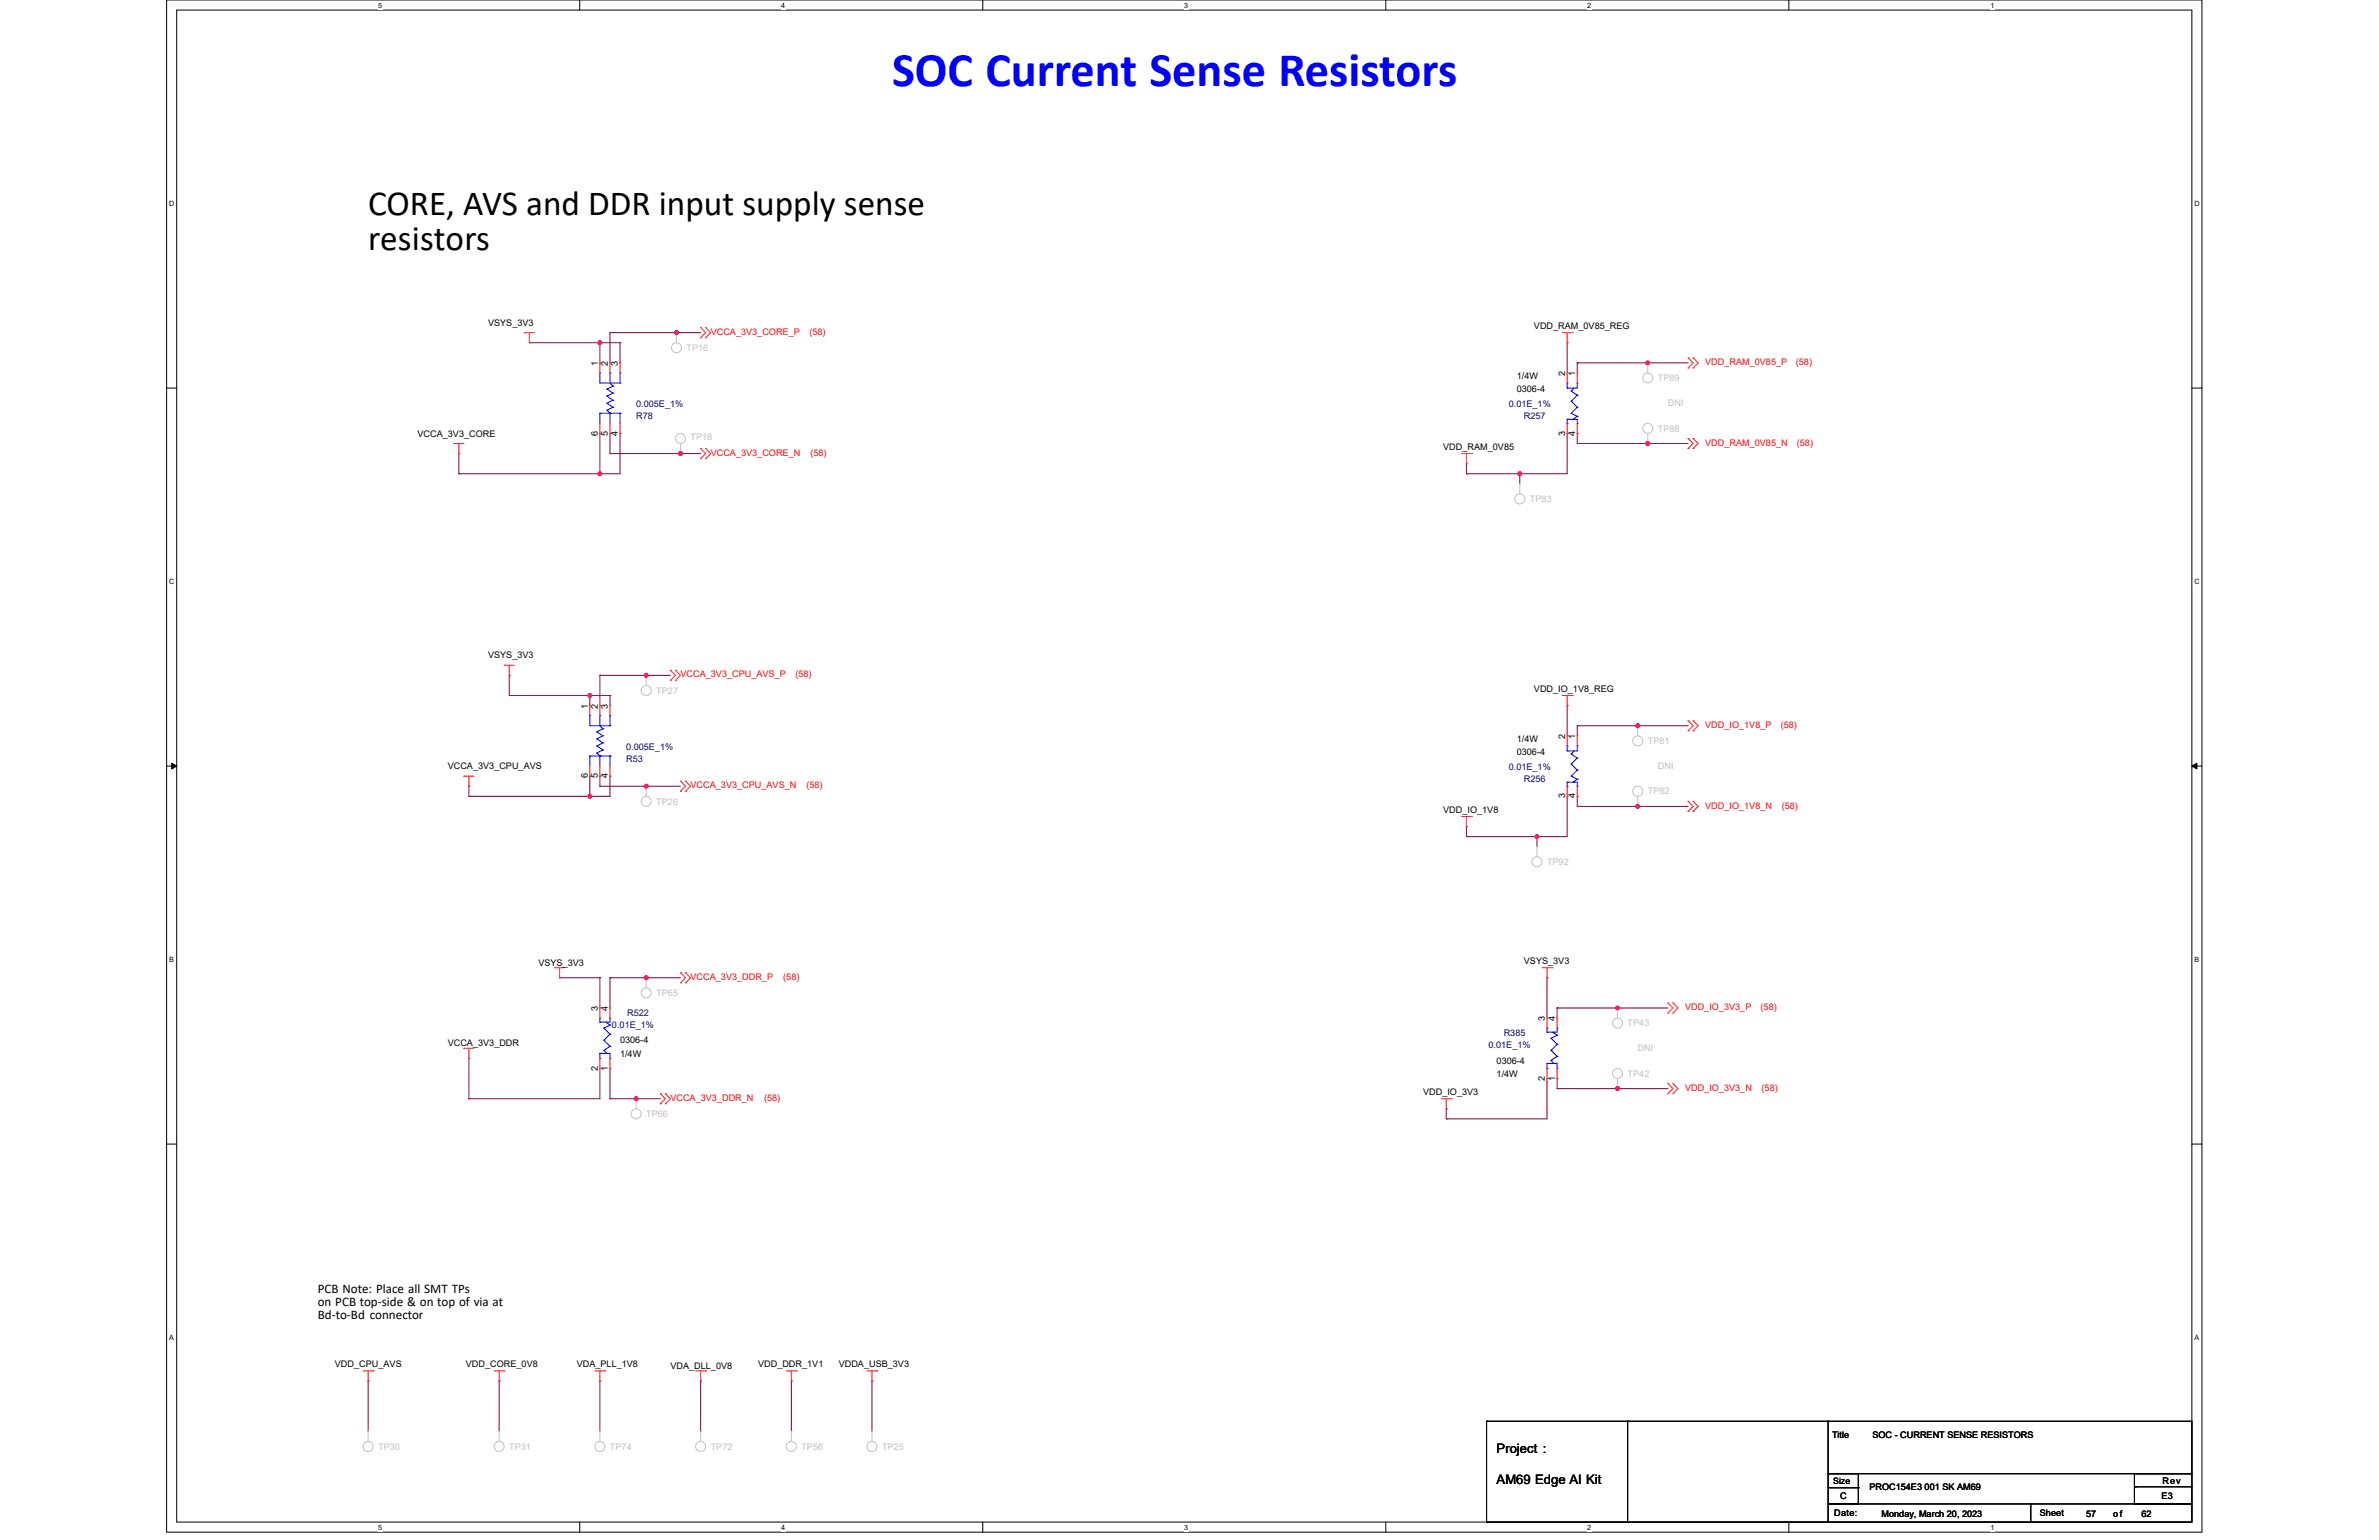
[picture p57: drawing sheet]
<svg xmlns="http://www.w3.org/2000/svg" width="432mm" height="279mm" viewBox="0 0 432 279" stroke-linecap="round" stroke-linejoin="round" font-family="sans-serif">
<defs><g id="words">
<text font-size="8.8" fill="#00f" x="161.9" y="15.7">SOC Current Sense Resistors</text>
<g font-size="6.4">
<text x="66.8" y="39">CORE, AVS and DDR input supply sense</text>
<text x="66.8" y="45.4">resistors</text>
</g>
<g font-size="2.4">
<text x="57.7" y="234.5">PCB Note: Place all SMT TPs</text>
<text x="57.7" y="236.9">on PCB top-side &amp; on top of via at</text>
<text x="57.7" y="239.3">Bd-to-Bd connector</text>
<text x="271.6" y="263.7">Project :</text>
<text x="271.6" y="269.2">AM69 Edge AI Kit</text>
</g>
<g font-size="1.6">
<text x="88.6" y="59.1">VSYS_3V3</text>
<text x="278.4" y="59.6">VDD_RAM_0V85_REG</text>
<text x="108.5" y="66.4" transform="rotate(-90 108.5 66.4)">1</text>
<text x="110.3" y="66.4" transform="rotate(-90 110.3 66.4)">2</text>
<text x="112.2" y="66.4" transform="rotate(-90 112.2 66.4)">3</text>
<text x="275.3" y="71.2">0306-4</text>
<text x="275.3" y="68.8">1/4W</text>
<text x="284.1" y="68.2" transform="rotate(-90 284.1 68.2)">2</text>
<text x="285.9" y="68.2" transform="rotate(-90 285.9 68.2)">1</text>
<text x="75.8" y="79.2">VCCA_3V3_CORE</text>
<text x="108.5" y="79" transform="rotate(-90 108.5 79)">6</text>
<text x="110.3" y="79" transform="rotate(-90 110.3 79)">5</text>
<text x="112.2" y="79" transform="rotate(-90 112.2 79)">4</text>
<text x="262" y="81.6">VDD_RAM_0V85</text>
<text x="284.1" y="79" transform="rotate(-90 284.1 79)">3</text>
<text x="285.9" y="79" transform="rotate(-90 285.9 79)">4</text>
<text x="88.6" y="119.4">VSYS_3V3</text>
<text x="278.4" y="125.5">VDD_IO_1V8_REG</text>
<text x="106.7" y="128.6" transform="rotate(-90 106.7 128.6)">1</text>
<text x="108.5" y="128.6" transform="rotate(-90 108.5 128.6)">2</text>
<text x="110.3" y="128.6" transform="rotate(-90 110.3 128.6)">3</text>
<text x="275.3" y="137">0306-4</text>
<text x="275.3" y="134.6">1/4W</text>
<text x="284.1" y="134" transform="rotate(-90 284.1 134)">2</text>
<text x="285.9" y="134" transform="rotate(-90 285.9 134)">1</text>
<text x="81.3" y="139.6">VCCA_3V3_CPU_AVS</text>
<text x="106.7" y="141.2" transform="rotate(-90 106.7 141.2)">6</text>
<text x="108.5" y="141.2" transform="rotate(-90 108.5 141.2)">5</text>
<text x="110.3" y="141.2" transform="rotate(-90 110.3 141.2)">4</text>
<text x="262" y="147.4">VDD_IO_1V8</text>
<text x="284.1" y="144.8" transform="rotate(-90 284.1 144.8)">3</text>
<text x="285.9" y="144.8" transform="rotate(-90 285.9 144.8)">4</text>
<text x="97.7" y="175.2">VSYS_3V3</text>
<text x="276.6" y="174.9">VSYS_3V3</text>
<text x="108.5" y="183.4" transform="rotate(-90 108.5 183.4)">3</text>
<text x="110.3" y="183.4" transform="rotate(-90 110.3 183.4)">4</text>
<text x="280.4" y="185.3" transform="rotate(-90 280.4 185.3)">3</text>
<text x="282.2" y="185.3" transform="rotate(-90 282.2 185.3)">4</text>
<text x="81.3" y="189.9">VCCA_3V3_DDR</text>
<text x="112.5" y="189.3">0306-4</text>
<text x="112.5" y="191.7">1/4W</text>
<text x="108.5" y="194.2" transform="rotate(-90 108.5 194.2)">2</text>
<text x="110.3" y="194.2" transform="rotate(-90 110.3 194.2)">1</text>
<text x="271.6" y="193">0306-4</text>
<text x="271.6" y="195.3">1/4W</text>
<text x="280.4" y="196.1" transform="rotate(-90 280.4 196.1)">2</text>
<text x="282.2" y="196.1" transform="rotate(-90 282.2 196.1)">1</text>
<text x="258.3" y="198.6">VDD_IO_3V3</text>
<text x="60.8" y="248">VDD_CPU_AVS</text>
<text x="84.6" y="248">VDD_CORE_0V8</text>
<text x="104.7" y="248">VDA_PLL_1V8</text>
<text x="121.7" y="248.4">VDA_DLL_0V8</text>
<text x="137.6" y="248">VDD_DDR_1V1</text>
<text x="152.2" y="248">VDDA_USB_3V3</text>
<text x="332.5" y="260.8">Title</text>
<text x="339.9" y="260.8">SOC - CURRENT SENSE RESISTORS</text>
<text x="332.7" y="269.2">Size</text>
<text x="392.5" y="269.2">Rev</text>
<text x="332.9" y="275.1">Date:</text>
<text x="334" y="272">C</text>
<text x="339.3" y="270.3">PROC154E3 001 SK AM69</text>
<text x="341.5" y="275.3">Monday, March 20, 2023</text>
<text x="370.2" y="275.1">Sheet</text>
<text x="378.6" y="275.3">57</text>
<text x="383.6" y="275.3">of</text>
<text x="388.7" y="275.3">62</text>
<text x="392.3" y="272">E3</text>
</g>
<g font-size="1.6" fill="#c0c0c0">
<text x="124.6" y="63.7">TP16</text>
<text x="300.9" y="69.2">TP89</text>
<text x="302.7" y="73.7">DNI</text>
<text x="125.3" y="79.8">TP18</text>
<text x="300.9" y="78.3">TP88</text>
<text x="277.7" y="91.1">TP83</text>
<text x="119.1" y="125.8">TP27</text>
<text x="299.1" y="135">TP81</text>
<text x="300.9" y="139.6">DNI</text>
<text x="119.1" y="146">TP26</text>
<text x="299.1" y="144.1">TP82</text>
<text x="280.8" y="156.9">TP92</text>
<text x="119.1" y="180.7">TP65</text>
<text x="295.4" y="186.2">TP43</text>
<text x="297.3" y="190.8">DNI</text>
<text x="295.4" y="195.3">TP42</text>
<text x="117.3" y="202.7">TP66</text>
<text x="68.6" y="263">TP30</text>
<text x="92.4" y="263">TP31</text>
<text x="110.7" y="263">TP74</text>
<text x="129" y="263">TP72</text>
<text x="145.5" y="263">TP56</text>
<text x="160.1" y="263">TP25</text>
</g>
<g font-size="1.6" fill="#f00">
<text x="129" y="60.7">VCCA_3V3_CORE_P</text>
<text x="146.9" y="60.7">(58)</text>
<text x="309.5" y="66.2">VDD_RAM_0V85_P</text>
<text x="326" y="66.2">(58)</text>
<text x="129" y="82.7">VCCA_3V3_CORE_N</text>
<text x="147.1" y="82.7">(58)</text>
<text x="309.5" y="80.9">VDD_RAM_0V85_N</text>
<text x="326.1" y="80.9">(58)</text>
<text x="123.5" y="122.9">VCCA_3V3_CPU_AVS_P</text>
<text x="144.4" y="122.9">(58)</text>
<text x="309.5" y="132.1">VDD_IO_1V8_P</text>
<text x="323.2" y="132.1">(58)</text>
<text x="125.3" y="143">VCCA_3V3_CPU_AVS_N</text>
<text x="146.4" y="143">(58)</text>
<text x="309.5" y="146.7">VDD_IO_1V8_N</text>
<text x="323.4" y="146.7">(58)</text>
<text x="125.3" y="177.8">VCCA_3V3_DDR_P</text>
<text x="142.2" y="177.8">(58)</text>
<text x="305.8" y="183.3">VDD_IO_3V3_P</text>
<text x="319.6" y="183.3">(58)</text>
<text x="305.8" y="197.9">VDD_IO_3V3_N</text>
<text x="319.7" y="197.9">(58)</text>
<text x="121.7" y="199.7">VCCA_3V3_DDR_N</text>
<text x="138.7" y="199.7">(58)</text>
</g>
<g font-size="1.6" fill="#000080">
<text x="115.5" y="76.1">R78</text>
<text x="115.5" y="73.9">0.005E_1%</text>
<text x="273.8" y="73.9">0.01E_1%</text>
<text x="276.6" y="76.1">R257</text>
<text x="113.6" y="136.1">0.005E_1%</text>
<text x="113.6" y="138.3">R53</text>
<text x="273.8" y="139.7">0.01E_1%</text>
<text x="276.6" y="141.9">R256</text>
<text x="113.8" y="184.4">R522</text>
<text x="111.1" y="186.6">0.01E_1%</text>
<text x="270.2" y="190.2">0.01E_1%</text>
<text x="272.9" y="188">R385</text>
</g>
<g font-size="1.3">
<text x="68.6" y="1.4">5</text>
<text x="141.8" y="1.4">4</text>
<text x="215" y="1.4">3</text>
<text x="288.1" y="1.4">2</text>
<text x="361.3" y="1.4">1</text>
<text x="30.7" y="37.3">D</text>
<text x="398.3" y="37.3">D</text>
<text x="30.7" y="105.9">C</text>
<text x="398.3" y="105.9">C</text>
<text x="30.7" y="174.5">B</text>
<text x="398.3" y="174.5">B</text>
<text x="30.7" y="243">A</text>
<text x="398.3" y="243">A</text>
<text x="68.6" y="277.5">5</text>
<text x="141.8" y="277.5">4</text>
<text x="215" y="277.5">3</text>
<text x="288.1" y="277.5">2</text>
<text x="361.3" y="277.5">1</text>
</g>
</g></defs>
<path d="M30.2 0h369.5v278h-369.5zM32.1 1.8h365.7v274.3h-365.7z" fill="none" stroke="#000" stroke-width=".18"/>
<g fill="#fff">
<path d="M68.7 .2h.7v1.4h-.7z"/>
<path d="M68.7 276.3h.7v1.5h-.7z"/>
</g>
<path d="M105.2 0v1.8M105.2 276.1v1.9" fill="none" stroke="#000" stroke-width=".18"/>
<g fill="#fff">
<path d="M141.8 .2h.7v1.4h-.7z"/>
<path d="M141.8 276.3h.7v1.5h-.7z"/>
</g>
<path d="M178.4 0v1.8M178.4 276.1v1.9" fill="none" stroke="#000" stroke-width=".18"/>
<g fill="#fff">
<path d="M215 .2h.7v1.4h-.7z"/>
<path d="M215 276.3h.7v1.5h-.7z"/>
</g>
<path d="M251.5 0v1.8M251.5 276.1v1.9" fill="none" stroke="#000" stroke-width=".18"/>
<g fill="#fff">
<path d="M288.1 .2h.7v1.4h-.7z"/>
<path d="M288.1 276.3h.7v1.5h-.7z"/>
</g>
<path d="M324.7 0v1.8M324.7 276.1v1.9" fill="none" stroke="#000" stroke-width=".18"/>
<g fill="#fff">
<path d="M361.3 .2h.7v1.4h-.7z"/>
<path d="M361.3 276.3h.7v1.5h-.7z"/>
<path d="M30.7 36.1h1v1.5h-1z"/>
<path d="M398.3 36.1h.9v1.5h-.9z"/>
<path d="M30.7 104.7h1v1.5h-1z"/>
<path d="M398.3 104.7h.9v1.5h-.9z"/>
</g>
<path d="M30.2 70.4h1.9M397.8 70.4h1.9" fill="none" stroke="#000" stroke-width=".18"/>
<g fill="#fff">
<path d="M30.7 173.3h.9v1.4h-.9z"/>
<path d="M398.3 173.3h.9v1.4h-.9z"/>
</g>
<path d="M30.2 139h1.9M31.2 138.5l.9 .5-.9 .5zM397.8 139l.9-.5v1zM397.8 139h1.9" fill="none" stroke="#000" stroke-width=".18"/>
<path d="M31.2 138.5l.9 .5-.9 .5zM397.8 139l.9-.5v1z" fill="#000"/>
<g fill="#fff">
<path d="M30.7 241.9h.9v1.4h-.9z"/>
<path d="M398.3 241.9h.9v1.4h-.9z"/>
</g>
<path d="M30.2 207.6h1.9M397.8 207.6h1.9" fill="none" stroke="#000" stroke-width=".18"/>
<path d="M286.3 131.7h.1M286.3 131.7v1.8M286.3 131.7h10.9M266.2 150h.1M266.2 150v1.8M286.3 146.3h.1M286.3 144.5h.1M286.3 146.3h10.9M286.3 144.5v1.8" fill="none" stroke="#800040" stroke-width=".18"/>
<circle cx="297.2" cy="131.7" r=".37" fill="#f0f"/>
<circle cx="297.2" cy="131.7" r=".37" fill="none" stroke="#f0f" stroke-width=".18"/>
<g fill="none" stroke="#800040" stroke-width=".18">
<path d="M284.4 62.2h.1M284.4 62.2v5.5M286.3 65.8h.1M286.3 78.6h.1M286.3 65.8h12.8M286.3 65.8v1.9M286.3 78.6v1.9M266.2 86h.1M266.2 86h9.7M286.3 80.5h.1M286.3 80.5h12.8M284.4 128h.1"/>
<path d="M284.4 128v5.5M266.2 151.8h.1M266.2 151.8h12.8M284.4 144.5h.1M284.4 144.5v7.3M158.3 250.5h.1M158.3 250.5v9.2"/>
</g>
<circle cx="275.8" cy="85.9" r=".36" fill="#f0f"/>
<circle cx="275.8" cy="85.9" r=".36" fill="none" stroke="#f0f" stroke-width=".18"/>
<path d="M284.4 78.6h.1M284.4 78.6v7.4M299.1 65.8h.1M299.1 65.8h7.3M266.2 84.1h.1M266.2 84.1v1.9M108.9 250.5h.1M108.9 250.5v9.2" fill="none" stroke="#800040" stroke-width=".18"/>
<circle cx="299.1" cy="65.8" r=".37" fill="#f0f"/>
<circle cx="299.1" cy="65.8" r=".37" fill="none" stroke="#f0f" stroke-width=".18"/>
<path d="M299.1 80.5h.1M299.1 80.5h7.3" fill="none" stroke="#800040" stroke-width=".18"/>
<circle cx="299.1" cy="80.5" r=".37" fill="#f0f"/>
<circle cx="299.1" cy="80.5" r=".37" fill="none" stroke="#f0f" stroke-width=".18"/>
<path d="M282.6 197.5h.1M282.6 197.5h11M262.5 201.2h.1M262.5 201.2v1.8" fill="none" stroke="#800040" stroke-width=".18"/>
<circle cx="293.6" cy="197.5" r=".37" fill="#f0f"/>
<circle cx="293.6" cy="197.5" r=".37" fill="none" stroke="#f0f" stroke-width=".18"/>
<path d="M280.8 177.4h.1M280.8 177.4v7.3M280.8 195.7h.1M280.8 195.7v7.3M282.6 182.9h.1M282.6 182.9h11" fill="none" stroke="#800040" stroke-width=".18"/>
<circle cx="293.6" cy="182.9" r=".37" fill="#f0f"/>
<circle cx="293.6" cy="182.9" r=".37" fill="none" stroke="#f0f" stroke-width=".18"/>
<path d="M297.2 131.7h.1M297.2 131.7h9.2M297.2 146.3h.1M297.2 146.3h9.2M282.6 195.7h.1M282.6 182.9h.1M282.6 182.9v1.8M282.6 195.7v1.8M262.5 203h.1M262.5 203h18.3" fill="none" stroke="#800040" stroke-width=".18"/>
<circle cx="297.2" cy="146.3" r=".37" fill="#f0f"/>
<circle cx="297.2" cy="146.3" r=".37" fill="none" stroke="#f0f" stroke-width=".18"/>
<g fill="none" stroke="#800040" stroke-width=".18">
<path d="M279 151.8h.1M279 151.8v1.8M279 151.8h5.4M293.6 197.5h.1M293.6 182.9h.1M293.6 197.5h9.1M293.6 182.9h9.1M66.8 250.5h.1M66.8 250.5v9.2M90.6 250.5h.1M90.6 250.5v9.2M127.2 250.5h.1"/>
<path d="M127.2 250.5v9.2"/>
</g>
<circle cx="279" cy="151.8" r=".37" fill="#f0f"/>
<circle cx="279" cy="151.8" r=".37" fill="none" stroke="#f0f" stroke-width=".18"/>
<path d="M108.9 78.6h.1M108.9 78.6v7.4h-25.6M83.3 86h.1M275.9 86h.1M275.9 86v1.8M275.9 86h8.5" fill="none" stroke="#800040" stroke-width=".18"/>
<circle cx="108.9" cy="85.9" r=".37" fill="#f0f"/>
<circle cx="108.9" cy="85.9" r=".37" fill="none" stroke="#f0f" stroke-width=".18"/>
<path d="M96.1 62.2h.1M96.1 62.2h12.8M108.9 62.2h.1M108.9 62.2v3.6M112.5 78.6h.1M112.5 78.6v7.4h-3.6M83.3 82.3h.1M83.3 82.3v3.7M108.9 86h.1" fill="none" stroke="#800040" stroke-width=".18"/>
<circle cx="108.9" cy="62.2" r=".37" fill="#f0f"/>
<circle cx="108.9" cy="62.2" r=".37" fill="none" stroke="#f0f" stroke-width=".18"/>
<path d="M108.9 62.2h.1M108.9 62.2h3.6M110.7 60.4h.1M110.7 78.6h.1M110.7 60.4v5.4M110.7 78.6v3.7M110.7 60.4h16.5M112.5 62.2h.1M112.5 62.2v3.6M122.8 60.4h.1M110.7 82.3h.1M110.7 82.3h12.8" fill="none" stroke="#800040" stroke-width=".18"/>
<circle cx="122.8" cy="60.3" r=".36" fill="#f0f"/>
<circle cx="122.8" cy="60.3" r=".36" fill="none" stroke="#f0f" stroke-width=".18"/>
<path d="M123.5 82.3h.1M123.5 82.3h3.7" fill="none" stroke="#800040" stroke-width=".18"/>
<circle cx="123.5" cy="82.3" r=".37" fill="#f0f"/>
<circle cx="123.5" cy="82.3" r=".37" fill="none" stroke="#f0f" stroke-width=".18"/>
<path d="M85.1 144.5h.1M85.1 144.5h22" fill="none" stroke="#800040" stroke-width=".18"/>
<circle cx="107.1" cy="144.5" r=".37" fill="#f0f"/>
<circle cx="107.1" cy="144.5" r=".37" fill="none" stroke="#f0f" stroke-width=".18"/>
<path d="M92.4 126.2h.1M92.4 126.2h14.7M85.1 142.6h.1M85.1 142.6v1.9M107.1 140.8h.1M107.1 144.5h.1M107.1 140.8v3.7M110.7 140.8h.1M110.7 140.8v3.7h-3.6" fill="none" stroke="#800040" stroke-width=".18"/>
<circle cx="107.1" cy="126.2" r=".37" fill="#f0f"/>
<circle cx="107.1" cy="126.2" r=".37" fill="none" stroke="#f0f" stroke-width=".18"/>
<g fill="none" stroke="#800040" stroke-width=".18">
<path d="M92.4 122.5h.1M92.4 122.5v3.7M107.1 126.2h.1M107.1 126.2h3.6M107.1 126.2v1.8M108.9 122.5h.1M108.9 122.5v5.5M108.9 122.5h8.4M110.7 126.2h.1M110.7 126.2v1.8M108.9 140.8h.1M108.9 142.6h.1"/>
<path d="M108.9 140.8v1.8M108.9 142.6h14.6M117.3 142.6h.1"/>
</g>
<circle cx="117.3" cy="142.6" r=".36" fill="#f0f"/>
<circle cx="117.3" cy="142.6" r=".36" fill="none" stroke="#f0f" stroke-width=".18"/>
<path d="M117.3 122.5h.1M117.3 122.5h4.4" fill="none" stroke="#800040" stroke-width=".18"/>
<circle cx="117.3" cy="122.5" r=".36" fill="#f0f"/>
<circle cx="117.3" cy="122.5" r=".36" fill="none" stroke="#f0f" stroke-width=".18"/>
<path d="M101.6 177.4h.1M101.6 177.4h7.3M108.9 177.4h.1M108.9 177.4v5.5M110.7 177.4h.1M110.7 177.4h6.6M110.7 177.4v5.5M85.1 199.3h.1M85.1 192h.1M85.1 192v7.3M108.9 193.9h.1M108.9 193.9v5.4h-23.8" fill="none" stroke="#800040" stroke-width=".18"/>
<circle cx="117.3" cy="177.4" r=".36" fill="#f0f"/>
<circle cx="117.3" cy="177.4" r=".36" fill="none" stroke="#f0f" stroke-width=".18"/>
<path d="M117.3 177.4h.1M117.3 177.4h6.2M110.7 193.9h.1M110.7 199.3h.1M110.7 193.9v5.4M110.7 199.3h9.2M115.5 199.3h.1" fill="none" stroke="#800040" stroke-width=".18"/>
<circle cx="115.5" cy="199.3" r=".36" fill="#f0f"/>
<circle cx="115.5" cy="199.3" r=".36" fill="none" stroke="#f0f" stroke-width=".18"/>
<path d="M143.6 250.5h.1M143.6 250.5v9.2" fill="none" stroke="#800040" stroke-width=".18"/>
<g fill="none" stroke="#f00" stroke-width=".18">
<path d="M127.2 59.4h.1M127.2 59.4l.9 1-.9 .9M128.1 59.4h.1M128.1 59.4l.9 1-.9 .9M95.2 60.4h.1M95.2 60.4h1.8M96.1 62.2h.1M96.1 60.4v1.8M108.9 65.8h.1M108.9 78.6h.1M108.9 65.8v1.9M108.9 76.8v1.8"/>
<path d="M110.7 65.8h.1M110.7 78.6h.1M110.7 65.8v1.9M110.7 76.8v1.8M112.5 65.8h.1M112.5 78.6h.1M112.5 65.8v1.9M112.5 76.8v1.8M127.2 61.3h.1M128.1 61.3h.1M283.5 60.4h1.9M284.4 62.2h.1"/>
<path d="M284.4 67.7h.1M284.4 78.6h.1M284.4 60.4v1.8M284.4 67.7v1.8M284.4 76.8v1.8M285.4 60.4h.1M286.3 67.7h.1M286.3 78.6h.1M286.3 67.7v1.8M286.3 76.8v1.8M306.4 79.6h.1M306.4 66.8h.1"/>
<path d="M306.4 64.9h.1M306.4 79.6l.9 .9-.9 .9M306.4 64.9l.9 .9-.9 1M307.3 79.6h.1M307.3 66.8h.1M307.3 64.9h.1M307.3 79.6l.9 .9-.9 .9M307.3 64.9l.9 .9-.9 1M82.4 80.5h.1M82.4 80.5h1.8M83.3 82.3h.1M83.3 80.5v1.8"/>
<path d="M127.2 83.2h.1M127.2 81.4h.1M127.2 81.4l.9 .9-.9 .9M128.1 83.2h.1M128.1 81.4h.1M128.1 81.4l.9 .9-.9 .9M265.2 82.3h1.9M266.2 84.1h.1M266.2 82.3v1.8M267.1 82.3h.1M306.4 81.4h.1M307.3 81.4h.1"/>
<path d="M91.5 120.7h.1M91.5 120.7h1.8M92.4 122.5h.1M92.4 120.7v1.8M107.1 128h.1M107.1 128v1.8M107.1 139v1.8M108.9 128h.1M108.9 128v1.8M108.9 139v1.8M110.7 128h.1M110.7 128v1.8"/>
<path d="M110.7 139v1.8M121.7 123.4h.1M121.7 121.6h.1M121.7 121.6l.9 .9-.9 .9M122.6 123.4h.1M122.6 121.6h.1M122.6 121.6l.9 .9-.9 .9M283.5 126.2h1.9M284.4 128h.1M284.4 133.5h.1M284.4 126.2v1.8M284.4 133.5v1.8"/>
<path d="M285.4 126.2h.1M286.3 133.5h.1M286.3 133.5v1.8M306.4 132.6h.1M306.4 130.8h.1M306.4 130.8l.9 .9-.9 .9M307.3 132.6h.1M307.3 130.8h.1M307.3 130.8l.9 .9-.9 .9M84.2 140.8h.1M84.2 140.8h1.8M85.1 142.6h.1"/>
<path d="M85.1 140.8v1.8M107.1 140.8h.1M108.9 140.8h.1M110.7 140.8h.1M123.5 143.6h.1M123.5 141.7h.1M123.5 141.7l.9 .9-.9 1M124.4 143.6h.1M124.4 141.7h.1M124.4 141.7l.9 .9-.9 1M265.2 148.1h1.9M266.2 150h.1"/>
<path d="M266.2 148.1v1.9M267.1 148.1h.1M284.4 144.5h.1M284.4 142.6v1.9M286.3 144.5h.1M286.3 142.6v1.9M306.4 147.2h.1M306.4 145.4h.1M306.4 145.4l.9 .9-.9 .9M307.3 147.2h.1M307.3 145.4h.1M307.3 145.4l.9 .9-.9 .9"/>
<path d="M100.7 175.6h.1M100.7 175.6h1.8M101.6 177.4h.1M101.6 175.6v1.8M123.5 178.3h.1M123.5 176.5h.1M123.5 176.5l.9 .9-.9 .9M124.4 178.3h.1M124.4 176.5h.1M124.4 176.5l.9 .9-.9 .9M279.9 175.6h1.8M280.8 177.4h.1"/>
<path d="M280.8 175.6v1.8M281.7 175.6h.1M84.2 190.2h.1M84.2 190.2h1.8M85.1 192h.1M85.1 190.2v1.8M108.9 193.9h.1M108.9 182.9h.1M108.9 182.9v1.8M108.9 192v1.9M110.7 193.9h.1M110.7 182.9h.1"/>
<path d="M110.7 182.9v1.8M110.7 192v1.9M119.9 198.4h.1M119.9 198.4l.9 .9-.9 1M120.8 198.4h.1M120.8 198.4l.9 .9-.9 1M261.6 199.3h1.8M262.5 199.3v1.9M263.4 199.3h.1M280.8 195.7h.1M280.8 184.7h.1M280.8 184.7v1.8"/>
<path d="M280.8 193.9v1.8M282.6 195.7h.1M282.6 184.7h.1M282.6 184.7v1.8M282.6 193.9v1.8M302.7 183.8h.1M302.7 182h.1M302.7 198.4h.1M302.7 196.6h.1M302.7 182l1 .9-1 .9M302.7 196.6l1 .9-1 .9M303.7 183.8h.1"/>
<path d="M303.7 182h.1M303.7 198.4h.1M303.7 196.6h.1M303.7 182l.9 .9-.9 .9M303.7 196.6l.9 .9-.9 .9M119.9 200.3h.1M120.8 200.3h.1M262.5 201.2h.1M65.9 248.7h1.8M66.8 250.5h.1M66.8 248.7v1.8M67.7 248.7h.1"/>
<path d="M89.7 248.7h1.8M90.6 250.5h.1M90.6 248.7v1.8M91.5 248.7h.1M108 248.7h1.8M108.9 250.5h.1M108.9 248.7v1.8M109.8 248.7h.1M126.3 248.7h1.8M127.2 250.5h.1M127.2 248.7v1.8M128.1 248.7h.1"/>
<path d="M142.7 248.7h1.8M143.6 250.5h.1M143.6 248.7v1.8M144.5 248.7h.1M157.3 248.7h1.9M158.3 250.5h.1M158.3 248.7v1.8M159.2 248.7h.1"/>
</g>
<g fill="none" stroke="#000" stroke-width=".18">
<path d="M269.8 257.9h.1M269.8 257.9h62.2M269.8 257.9v18.2M295.4 257.9h.1M295.4 257.9v18.2M331.8 257.9h66v9.5h-66zM269.8 276.1h.1M269.8 276.1h62.2M331.8 267.4h5.5v5.5h-5.5zM331.8 272.9h36.8v3.2h-36.8zM331.8 269.9h5.5M337.3 269.9h.1"/>
<path d="M368.6 272.9h29.2v3.2h-29.2zM387.4 267.4h10.4v5.5h-10.4zM387.6 269.7h.1M387.6 269.7h10.2"/>
</g>
<g fill="none" stroke="#c0c0c0" stroke-width=".18">
<path d="M122.8 60.4h.1M122.8 60.4v1.8M299.1 65.8h.1M299.1 65.8v1.9M299.1 78.6v1.9M123.5 82.3h.1M123.5 80.5v1.8M275.9 87.8h.1M275.9 87.8v1.8M299.1 80.5h.1M117.3 122.5h.1M117.3 122.5v1.9"/>
<path d="M297.2 131.7h.1M297.2 131.7v1.8M117.3 142.6h.1M117.3 142.6v1.9M279 153.6h.1M279 153.6v1.8M297.2 146.3h.1M297.2 144.5v1.8M117.3 177.4h.1M117.3 177.4v1.8M115.5 199.3h.1M115.5 199.3v1.9"/>
<path d="M293.6 182.9h.1M293.6 197.5h.1M293.6 182.9v1.8M293.6 195.7v1.8M66.8 259.7h.1M66.8 259.7v1.8M90.6 259.7h.1M90.6 259.7v1.8M108.9 259.7h.1M108.9 259.7v1.8M127.2 259.7h.1M127.2 259.7v1.8"/>
<path d="M143.6 259.7h.1M143.6 259.7v1.8M158.3 259.7h.1M158.3 259.7v1.8"/>
<circle cx="122.8" cy="63.1" r=".91"/>
<circle cx="123.5" cy="79.5" r=".91"/>
<circle cx="299.1" cy="68.6" r=".91"/>
<circle cx="299.1" cy="77.7" r=".91"/>
<circle cx="275.8" cy="90.5" r=".91"/>
<circle cx="117.3" cy="125.3" r=".91"/>
<circle cx="297.2" cy="134.4" r=".91"/>
<circle cx="117.3" cy="145.4" r=".91"/>
<circle cx="279" cy="156.4" r=".91"/>
<circle cx="297.2" cy="143.6" r=".91"/>
<circle cx="117.3" cy="180.1" r=".91"/>
<circle cx="293.6" cy="185.6" r=".91"/>
<circle cx="293.6" cy="194.8" r=".91"/>
<circle cx="115.5" cy="202.1" r=".91"/>
<circle cx="66.8" cy="262.4" r=".91"/>
<circle cx="90.6" cy="262.4" r=".91"/>
<circle cx="108.9" cy="262.4" r=".91"/>
<circle cx="127.2" cy="262.4" r=".91"/>
<circle cx="143.6" cy="262.4" r=".91"/>
<circle cx="158.3" cy="262.4" r=".91"/>
</g>
<g fill="none" stroke="#00f" stroke-width=".18">
<path d="M108.9 67.7h.1M108.9 75h.1M108.9 67.7v1.8h3.6M108.9 75v1.8M108.9 75h3.6M110.2 70.6h.1M110.2 71.9h.1M110.2 73.2h.1M110.2 74.4h.1M110.2 70.6l1.1 .7M110.2 71.9l1.1 .7M110.2 73.2l1.1 .7"/>
<path d="M110.2 74.4l.5 .6M110.7 67.7h.1M110.7 75h.1M110.7 67.7v1.8l.6 .5M110.7 75v1.8M111.3 71.3h.1M111.3 70h.1M111.3 72.6h.1M111.3 73.9h.1M111.3 70l-1.1 .6M111.3 71.3l-1.1 .6M111.3 72.6l-1.1 .6"/>
<path d="M111.3 73.9l-1.1 .5M112.5 67.7h.1M112.5 69.5h.1M112.5 75h.1M112.5 67.7v1.8M112.5 75v1.8M284.4 76.1h.1M284.4 70.4h.1M284.4 69.5h.1M284.4 76.8h.1M284.4 76.1h1.9v.7M284.4 69.5v.9"/>
<path d="M284.4 76.1v.7M285.2 72.8h.1M285.2 75h.1M285.2 71h.1M285.2 71l1.1 .7M285.2 72.8l1.1 1.1M285.2 75l1.1 .5M285.5 76.1h.1M285.7 70.4l-.5 .6M286.3 71.7h.1M286.3 73.9h.1M286.3 75.5h.1"/>
<path d="M286.3 69.5h.1M286.3 76.8h.1M286.3 71.7l-1.1 1.1M286.3 73.9l-1.1 1.1M286.3 75.5l-.8 .6M286.3 69.5v.9h-1.9M107.1 129.8h.1M107.1 137.2h.1M107.1 129.8v1.9h3.6M107.1 137.2v1.8M107.1 137.2h3.6M108.3 132.8h.1"/>
<path d="M108.3 134h.1M108.3 135.3h.1M108.3 136.6h.1M108.3 132.8l1.1 .7M108.3 134l1.1 .8M108.3 135.3l1.1 .8M108.3 136.6l.6 .6M108.9 129.8h.1M108.9 137.2h.1M108.9 129.8v1.9l.5 .5M108.9 137.2v1.8M109.4 133.5h.1"/>
<path d="M109.4 132.2h.1M109.4 134.8h.1M109.4 136.1h.1M109.4 132.2l-1.1 .6M109.4 133.5l-1.1 .5M109.4 134.8l-1.1 .5M109.4 136.1l-1.1 .5M110.7 129.8h.1M110.7 131.7h.1M110.7 137.2h.1M110.7 129.8v1.9M110.7 137.2v1.8"/>
<path d="M284.4 136.2h.1M284.4 135.3h.1M284.4 135.3v.9M285.2 138.6h.1M285.2 136.8h.1M285.2 136.8l1.1 .7M285.2 138.6l1.1 1.1M285.7 136.2l-.5 .6M286.3 137.5h.1M286.3 139.7h.1M286.3 135.3h.1M286.3 135.3v.9h-1.9"/>
<path d="M286.3 137.5l-1.1 1.1M286.3 139.7l-1.1 1.1M284.4 141.9h.1M284.4 142.6h.1M284.4 141.9h1.9v.7M284.4 141.9v.7M285.2 140.8h.1M285.2 140.8l1.1 .6M285.5 141.9h.1M286.3 141.4h.1M286.3 142.6h.1M286.3 141.4l-.8 .5"/>
<path d="M108.9 185.4h.1M108.9 191.1h.1M108.9 192h.1M108.9 184.7h.1M108.9 191.1h1.8v.9M108.9 184.7v.7M108.9 191.1v.9M109.6 188.7h.1M109.6 186.5h.1M109.6 190.6h.1M109.6 188.7l1.1 1.1M109.6 186.5l1.1 1.1"/>
<path d="M109.6 190.6l.6 .5M110 185.4h.1M110 185.4l.7 .6M110.7 189.8h.1M110.7 187.6h.1M110.7 186h.1M110.7 192h.1M110.7 184.7h.1M110.7 189.8l-1.1 .8M110.7 187.6l-1.1 1.1M110.7 186l-1.1 .5M110.7 184.7v.7h-1.8"/>
<path d="M280.8 187.3h.1M280.8 192.9h.1M280.8 193.9h.1M280.8 186.5h.1M280.8 192.9h1.8v1M280.8 186.5v.8M280.8 192.9v1M281.5 190.6h.1M281.5 188.4h.1M281.5 192.4h.1M281.5 190.6l1.1 1.1M281.5 188.4l1.1 1.1"/>
<path d="M281.5 192.4l.6 .5M281.9 187.3h.1M281.9 187.3l.7 .5M282.6 191.7h.1M282.6 189.5h.1M282.6 187.8h.1M282.6 193.9h.1M282.6 186.5h.1M282.6 191.7l-1.1 .7M282.6 189.5l-1.1 1.1M282.6 187.8l-1.1 .6M282.6 186.5v.8h-1.8"/>
</g>
<circle cx="297.2" cy="131.7" r=".37" fill="#f0f"/>
<circle cx="297.2" cy="131.7" r=".37" fill="none" stroke="#f0f" stroke-width=".18"/>
<circle cx="275.8" cy="85.9" r=".36" fill="#f0f"/>
<circle cx="275.8" cy="85.9" r=".36" fill="none" stroke="#f0f" stroke-width=".18"/>
<circle cx="299.1" cy="65.8" r=".37" fill="#f0f"/>
<circle cx="299.1" cy="65.8" r=".37" fill="none" stroke="#f0f" stroke-width=".18"/>
<circle cx="299.1" cy="80.5" r=".37" fill="#f0f"/>
<circle cx="299.1" cy="80.5" r=".37" fill="none" stroke="#f0f" stroke-width=".18"/>
<circle cx="293.6" cy="197.5" r=".37" fill="#f0f"/>
<circle cx="293.6" cy="197.5" r=".37" fill="none" stroke="#f0f" stroke-width=".18"/>
<circle cx="293.6" cy="182.9" r=".37" fill="#f0f"/>
<circle cx="293.6" cy="182.9" r=".37" fill="none" stroke="#f0f" stroke-width=".18"/>
<circle cx="297.2" cy="146.3" r=".37" fill="#f0f"/>
<circle cx="297.2" cy="146.3" r=".37" fill="none" stroke="#f0f" stroke-width=".18"/>
<circle cx="279" cy="151.8" r=".37" fill="#f0f"/>
<circle cx="279" cy="151.8" r=".37" fill="none" stroke="#f0f" stroke-width=".18"/>
<circle cx="108.9" cy="85.9" r=".37" fill="#f0f"/>
<circle cx="108.9" cy="85.9" r=".37" fill="none" stroke="#f0f" stroke-width=".18"/>
<circle cx="108.9" cy="62.2" r=".37" fill="#f0f"/>
<circle cx="108.9" cy="62.2" r=".37" fill="none" stroke="#f0f" stroke-width=".18"/>
<circle cx="122.8" cy="60.3" r=".36" fill="#f0f"/>
<circle cx="122.8" cy="60.3" r=".36" fill="none" stroke="#f0f" stroke-width=".18"/>
<circle cx="123.5" cy="82.3" r=".37" fill="#f0f"/>
<circle cx="123.5" cy="82.3" r=".37" fill="none" stroke="#f0f" stroke-width=".18"/>
<circle cx="107.1" cy="144.5" r=".37" fill="#f0f"/>
<circle cx="107.1" cy="144.5" r=".37" fill="none" stroke="#f0f" stroke-width=".18"/>
<circle cx="107.1" cy="126.2" r=".37" fill="#f0f"/>
<circle cx="107.1" cy="126.2" r=".37" fill="none" stroke="#f0f" stroke-width=".18"/>
<circle cx="117.3" cy="142.6" r=".36" fill="#f0f"/>
<circle cx="117.3" cy="142.6" r=".36" fill="none" stroke="#f0f" stroke-width=".18"/>
<circle cx="117.3" cy="122.5" r=".36" fill="#f0f"/>
<circle cx="117.3" cy="122.5" r=".36" fill="none" stroke="#f0f" stroke-width=".18"/>
<circle cx="117.3" cy="177.4" r=".36" fill="#f0f"/>
<circle cx="117.3" cy="177.4" r=".36" fill="none" stroke="#f0f" stroke-width=".18"/>
<circle cx="115.5" cy="199.3" r=".36" fill="#f0f"/>
<circle cx="115.5" cy="199.3" r=".36" fill="none" stroke="#f0f" stroke-width=".18"/>
<use href="#words"/>
</svg>
